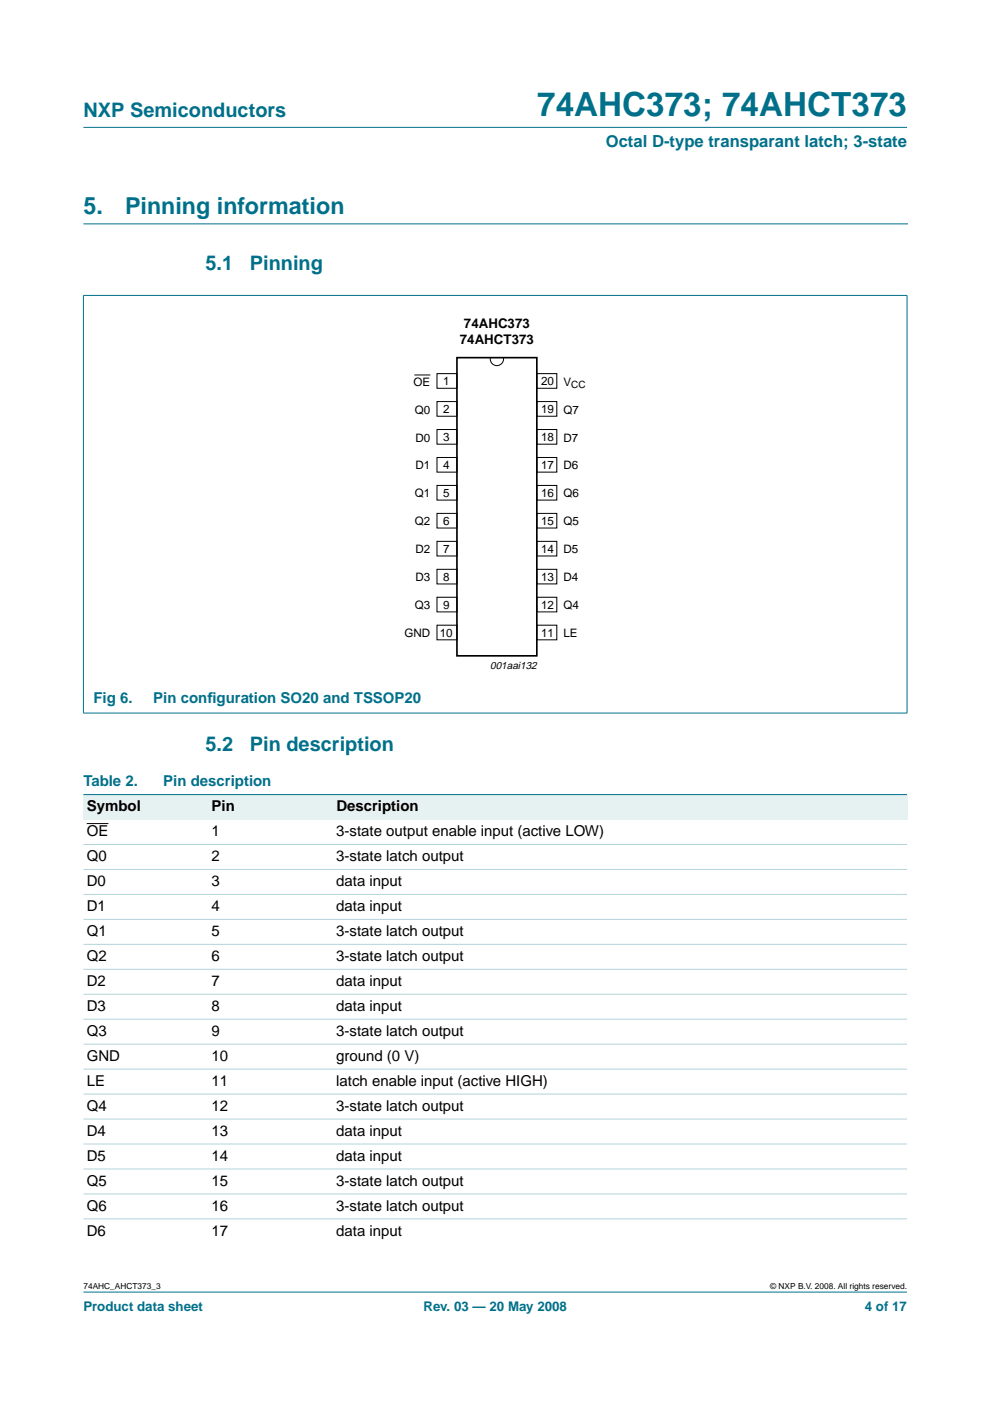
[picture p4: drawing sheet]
<svg xmlns="http://www.w3.org/2000/svg" width="210mm" height="297mm" viewBox="0 0 210 297" stroke-linecap="round" stroke-linejoin="round" font-family="sans-serif">
<defs><g id="words">
<text font-size="7.1" fill="#00708a" x="113.9" y="24.7">74AHC373; 74AHCT373</text>
<g font-size="4.9" fill="#00708a">
<text x="17.7" y="45.5">5.</text>
<text x="26.5" y="45.5">Pinning information</text>
</g>
<g font-size="4.2" fill="#00708a">
<text x="17.7" y="24.9">NXP Semiconductors</text>
<text x="43.6" y="57.3">5.1</text>
<text x="53" y="57.3">Pinning</text>
<text x="43.6" y="159.3">5.2</text>
<text x="53" y="159.3">Pin description</text>
</g>
<text font-size="3.5" fill="#00708a" x="128.4" y="31.1">Octal D-type transparant latch; 3-state</text>
<g font-size="3.2" fill="#00708a">
<text x="19.8" y="149.1">Fig 6.</text>
<text x="32.5" y="149.1">Pin conf</text>
<text x="44" y="149.1">iguration SO20 and TSSOP20</text>
<text x="17.7" y="166.7">Table 2.</text>
<text x="34.6" y="166.7">Pin description</text>
</g>
<g font-size="3.2">
<text x="18.4" y="172">Symbol</text>
<text x="44.9" y="172">Pin</text>
<text x="71.3" y="172">Description</text>
<text x="18.4" y="177.3">OE</text>
<text x="44.9" y="177.3">1</text>
<text x="71.3" y="177.3">3-state output enable input (active LOW)</text>
<text x="18.4" y="182.6">Q0</text>
<text x="44.9" y="182.6">2</text>
<text x="71.3" y="182.6">3-state latch output</text>
<text x="18.4" y="187.9">D0</text>
<text x="44.9" y="187.9">3</text>
<text x="71.3" y="187.9">data input</text>
<text x="18.4" y="193.2">D1</text>
<text x="44.9" y="193.2">4</text>
<text x="71.3" y="193.2">data input</text>
<text x="18.4" y="198.5">Q1</text>
<text x="18.4" y="203.7">Q2</text>
<text x="44.9" y="198.5">5</text>
<text x="44.9" y="203.7">6</text>
<text x="71.3" y="198.5">3-state latch output</text>
<text x="71.3" y="203.7">3-state latch output</text>
<text x="18.4" y="209">D2</text>
<text x="44.9" y="209">7</text>
<text x="71.3" y="209">data input</text>
<text x="18.4" y="214.3">D3</text>
<text x="44.9" y="214.3">8</text>
<text x="71.3" y="214.3">data input</text>
<text x="18.4" y="219.6">Q3</text>
<text x="44.9" y="219.6">9</text>
<text x="71.3" y="219.6">3-state latch output</text>
<text x="18.4" y="224.9">GND</text>
<text x="44.9" y="224.9">10</text>
<text x="71.3" y="224.9">ground (0 V)</text>
<text x="18.4" y="230.2">LE</text>
<text x="44.9" y="230.2">11</text>
<text x="71.3" y="230.2">latch enable input (active HIGH)</text>
<text x="18.4" y="235.5">Q4</text>
<text x="44.9" y="235.5">12</text>
<text x="71.3" y="235.5">3-state latch output</text>
<text x="18.4" y="240.8">D4</text>
<text x="44.9" y="240.8">13</text>
<text x="71.3" y="240.8">data input</text>
<text x="18.4" y="246.1">D5</text>
<text x="18.4" y="251.4">Q5</text>
<text x="44.9" y="246.1">14</text>
<text x="44.9" y="251.4">15</text>
<text x="71.3" y="246.1">data input</text>
<text x="71.3" y="251.4">3-state latch output</text>
<text x="18.4" y="256.7">Q6</text>
<text x="44.9" y="256.7">16</text>
<text x="71.3" y="256.7">3-state latch output</text>
<text x="18.4" y="262">D6</text>
<text x="44.9" y="262">17</text>
<text x="71.3" y="262">data input</text>
</g>
<g font-size="2.8">
<text x="98.4" y="69.6">74AHC373</text>
<text x="97.5" y="73">74AHCT373</text>
</g>
<g font-size="2.8" fill="#00708a">
<text x="17.7" y="278">Product data sheet</text>
<text x="89.8" y="278">Rev. 03 — 20 May 2008</text>
<text x="183.4" y="278">4 of 17</text>
</g>
<g font-size="2.5">
<text x="87.7" y="81.8">OE</text>
<text x="93.9" y="81.7">1</text>
<text x="114.7" y="81.7">20</text>
<text x="119.5" y="81.8">V</text>
<text x="87.9" y="87.7">Q0</text>
<text x="93.9" y="87.6">2</text>
<text x="114.7" y="87.6">19</text>
<text x="119.5" y="87.7">Q7</text>
<text x="88.1" y="93.6">D0</text>
<text x="93.9" y="93.5">3</text>
<text x="114.7" y="93.5">18</text>
<text x="119.5" y="93.6">D7</text>
<text x="88.1" y="99.5">D1</text>
<text x="93.9" y="99.5">4</text>
<text x="114.7" y="99.5">17</text>
<text x="119.5" y="99.5">D6</text>
<text x="87.9" y="105.5">Q1</text>
<text x="93.9" y="105.4">5</text>
<text x="114.7" y="105.4">16</text>
<text x="119.5" y="105.5">Q6</text>
<text x="87.9" y="111.4">Q2</text>
<text x="93.9" y="111.3">6</text>
<text x="114.7" y="111.3">15</text>
<text x="119.5" y="111.4">Q5</text>
<text x="88.1" y="117.3">D2</text>
<text x="93.9" y="117.2">7</text>
<text x="114.7" y="117.2">14</text>
<text x="119.5" y="117.3">D5</text>
<text x="88.1" y="123.2">D3</text>
<text x="93.9" y="123.2">8</text>
<text x="114.7" y="123.2">13</text>
<text x="119.5" y="123.2">D4</text>
<text x="87.9" y="129.2">Q3</text>
<text x="93.9" y="129.1">9</text>
<text x="114.7" y="129.1">12</text>
<text x="119.5" y="129.2">Q4</text>
<text x="85.8" y="135.1">GND</text>
<text x="93.3" y="135">10</text>
<text x="114.7" y="135">11</text>
<text x="119.5" y="135.1">LE</text>
</g>
<text font-size="2.2" x="103.9" y="141.9">001aai132</text>
<text font-size="2.1" x="121.1" y="82.2">CC</text>
<g font-size="1.8">
<text x="17.7" y="273.4">74AHC_AHCT373_3</text>
<text x="163.3" y="273.4">© NXP B.V. 2008. All rights reserved.</text>
</g>
</g></defs>
<g fill="#00708a" stroke="#00708a" stroke-width=".21">
<path d="M17.7 273.9h174.6z"/>
<path d="M17.7 27h174.6z"/>
<path d="M17.7 62.7v88.4z"/>
<path d="M192.3 62.7v88.4z"/>
<path d="M17.6 62.6h174.8z"/>
<path d="M17.6 151.2h174.8z"/>
</g>
<path d="M17.7 47.5h174.7" fill="none" stroke="#00708a" stroke-width=".21"/>
<g fill="none" stroke="#000" stroke-width=".21">
<path d="M87.9 79.5h3.3M92.7 79.2h4.2v3.1h-4.2zM103.9 75.8a1.43 1.43 0 0 0 1.5 1.7 1.43 1.43 0 0 0 1.4-1.7M113.8 79.2h4.3v3.1h-4.3zM92.7 85.1h4.2v3.1h-4.2zM92.7 91.1h4.2v3.1h-4.2zM92.7 97h4.2v3.1h-4.2zM113.8 91.1h4.3v3.1h-4.3zM113.8 97h4.3v3.1h-4.3zM113.8 85.1h4.3v3.1h-4.3zM92.7 102.9h4.2v3.1h-4.2zM92.7 108.8h4.2v3.2h-4.2z"/>
<path d="M92.7 114.8h4.2v3.1h-4.2zM113.8 114.8h4.3v3.1h-4.3zM113.8 102.9h4.3v3.1h-4.3zM113.8 108.8h4.3v3.2h-4.3zM92.7 120.7h4.2v3.1h-4.2zM92.7 126.6h4.2v3.1h-4.2zM92.7 132.6h4.2v3.1h-4.2zM113.8 126.6h4.3v3.1h-4.3zM113.8 132.6h4.3v3.1h-4.3zM113.8 120.7h4.3v3.1h-4.3z"/>
</g>
<path d="M96.9 75.8h16.9v63.2h-16.9z" fill="none" stroke="#000" stroke-width=".35"/>
<g fill="#e6f2f2">
<path d="M17.7 168.5h26.4v5.3h-26.4z" fill-rule="evenodd"/>
<path d="M44.1 168.5h26.5v5.3h-26.5z" fill-rule="evenodd"/>
<path d="M70.6 168.5h121.7v5.3h-121.7z" fill-rule="evenodd"/>
</g>
<path d="M18.4 174.6h4.6" fill="none" stroke="#000" stroke-width=".21"/>
<path d="M17.7 168.5h174.6z" fill="#00708a" stroke="#00708a" stroke-width=".21"/>
<g fill="#b3d4db" stroke="#b3d4db" stroke-width=".21">
<path d="M17.7 179.1h174.6z"/>
<path d="M17.7 184.3h174.6z"/>
<path d="M17.7 189.6h174.6z"/>
<path d="M17.7 194.9h174.6z"/>
<path d="M17.7 200.2h174.6z"/>
<path d="M17.7 205.5h174.6z"/>
<path d="M17.7 210.8h174.6z"/>
<path d="M17.7 216.1h174.6z"/>
<path d="M17.7 221.4h174.6z"/>
<path d="M17.7 226.7h174.6z"/>
<path d="M17.7 232h174.6z"/>
<path d="M17.7 237.3h174.6z"/>
<path d="M17.7 242.6h174.6z"/>
<path d="M17.7 247.8h174.6z"/>
<path d="M17.7 253.1h174.6z"/>
<path d="M17.7 258.4h174.6z"/>
</g>
<use href="#words"/>
</svg>
